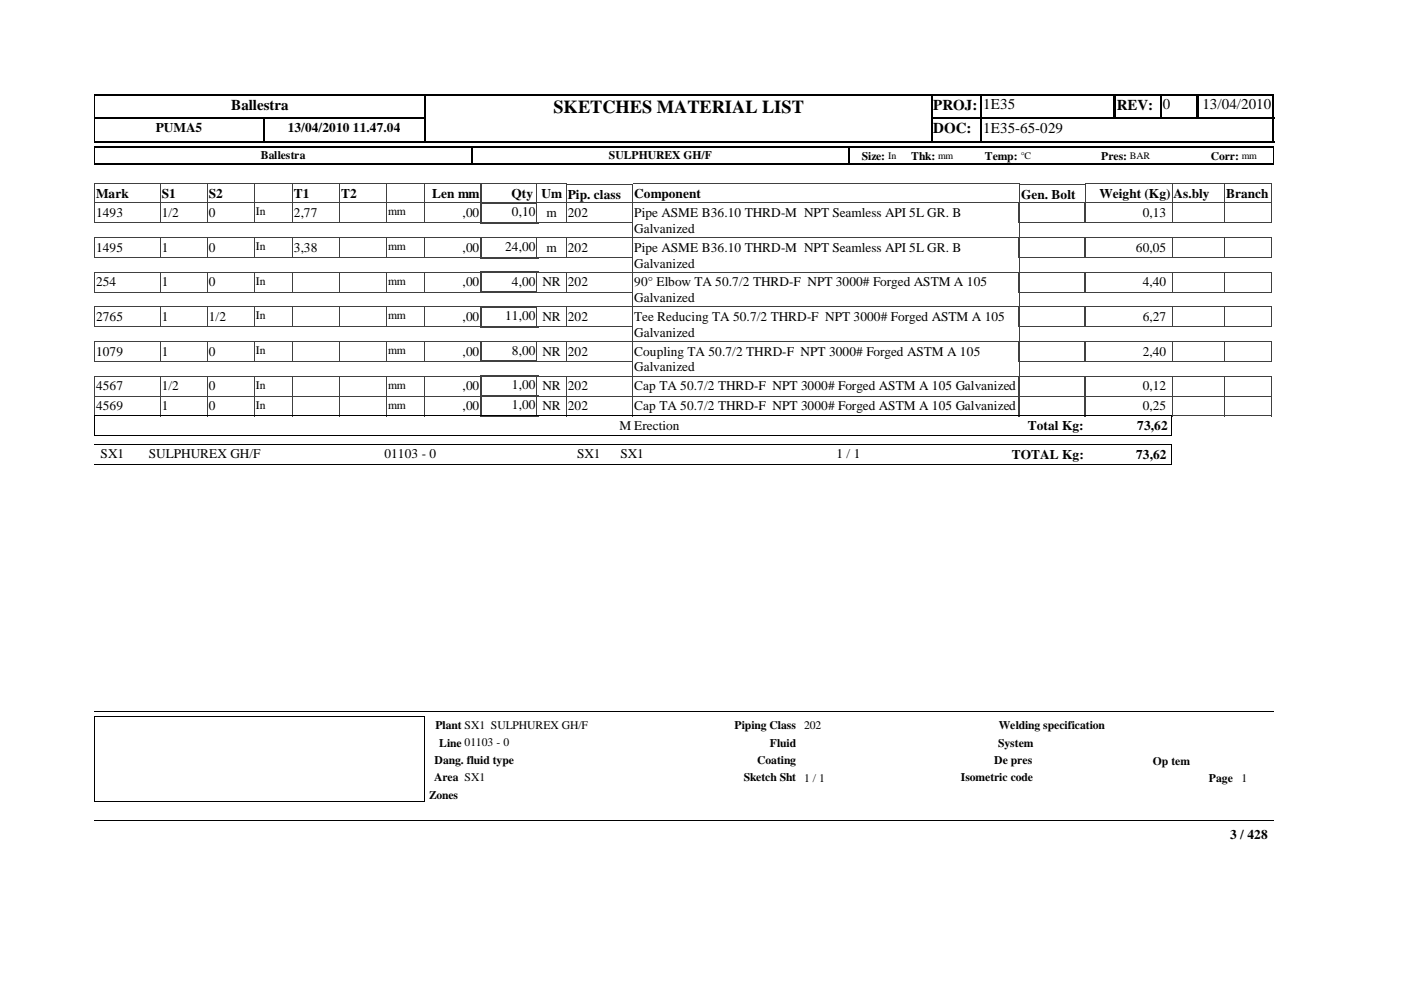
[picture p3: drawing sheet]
<svg xmlns="http://www.w3.org/2000/svg" width="297mm" height="210mm" viewBox="0 0 297 210" stroke-linecap="round" stroke-linejoin="round" font-family="sans-serif">
<defs><g id="words">
<text font-size="3.9" x="117.3" y="23.9">SKETCHES MATERIAL LIST</text>
<g font-size="3.2">
<text x="49" y="23.3">Ballestra</text>
<text x="197.9" y="23.3">PROJ:</text>
<text x="208.4" y="23.2">1E35</text>
<text x="236.8" y="23.3">REV:</text>
<text x="246.5" y="23.2">0</text>
<text x="254.9" y="23.2">13/04/2010</text>
<text x="197.9" y="28.3">DOC:</text>
<text x="208.4" y="28.2">1E35-65-029</text>
</g>
<g font-size="2.8">
<text x="33" y="28">PUMA5</text>
<text x="61" y="28">13/04/2010 11.47.04</text>
<text x="20.4" y="42.1">Mark</text>
<text x="20.4" y="46">1493</text>
<text x="34.3" y="46">1/2</text>
<text x="34.3" y="42.1">S1</text>
<text x="44.3" y="42.1">S2</text>
<text x="44.3" y="46">0</text>
<text x="62.3" y="42.1">T1</text>
<text x="62.3" y="46">2,77</text>
<text x="72.3" y="42.1">T2</text>
<text x="91.6" y="42.1">Len mm</text>
<text x="98.1" y="46">,00</text>
<text x="108.5" y="42.1">Qty</text>
<text x="108.5" y="45.8">0,10</text>
<text x="114.8" y="42.1">Um</text>
<text x="115.9" y="46">m</text>
<text x="120.4" y="42.1">Pip. class</text>
<text x="120.4" y="46">202</text>
<text x="134.5" y="42.1">Component</text>
<text x="134.5" y="46">Pipe ASME B36.10 THRD-M NPT Seamless API 5L GR. B</text>
<text x="216.5" y="42.1">Gen. Bolt</text>
<text x="233.1" y="42.1">Weight (Kg)</text>
<text x="242.3" y="46">0,13</text>
<text x="248.8" y="42.1">As.bly</text>
<text x="260" y="42.1">Branch</text>
<text x="20.4" y="53.4">1495</text>
<text x="34.3" y="53.4">1</text>
<text x="44.3" y="53.4">0</text>
<text x="62.3" y="53.4">3,38</text>
<text x="98.1" y="53.4">,00</text>
<text x="107.1" y="53.2">24,00</text>
<text x="115.9" y="53.4">m</text>
<text x="120.4" y="53.4">202</text>
<text x="134.5" y="49.4">Galvanized</text>
<text x="134.5" y="53.4">Pipe ASME B36.10 THRD-M NPT Seamless API 5L GR. B</text>
<text x="240.8" y="53.4">60,05</text>
<text x="134.5" y="56.7">Galvanized</text>
<text x="20.4" y="60.7">254</text>
<text x="34.3" y="60.7">1</text>
<text x="44.3" y="60.7">0</text>
<text x="98.1" y="60.7">,00</text>
<text x="108.5" y="60.5">4,00</text>
<text x="115" y="60.7">NR</text>
<text x="120.4" y="60.7">202</text>
<text x="134.5" y="60.7">90° Elbow TA 50.7/2 THRD-F NPT 3000# Forged ASTM A 105</text>
<text x="134.5" y="64.1">Galvanized</text>
<text x="242.3" y="60.7">4,40</text>
<text x="20.4" y="68">2765</text>
<text x="34.3" y="68">1</text>
<text x="44.3" y="68">1/2</text>
<text x="98.1" y="68">,00</text>
<text x="107.1" y="67.9">11,00</text>
<text x="115" y="68">NR</text>
<text x="120.4" y="68">202</text>
<text x="134.5" y="68">Tee Reducing TA 50.7/2 THRD-F NPT 3000# Forged ASTM A 105</text>
<text x="134.5" y="71.4">Galvanized</text>
<text x="242.3" y="68">6,27</text>
<text x="20.4" y="75.4">1079</text>
<text x="34.3" y="75.4">1</text>
<text x="44.3" y="75.4">0</text>
<text x="98.1" y="75.4">,00</text>
<text x="108.5" y="75.2">8,00</text>
<text x="115" y="75.4">NR</text>
<text x="120.4" y="75.4">202</text>
<text x="134.5" y="75.4">Coupling TA 50.7/2 THRD-F NPT 3000# Forged ASTM A 105</text>
<text x="242.3" y="75.4">2,40</text>
<text x="20.4" y="82.7">4567</text>
<text x="34.3" y="82.7">1/2</text>
<text x="44.3" y="82.7">0</text>
<text x="98.1" y="82.7">,00</text>
<text x="108.5" y="82.5">1,00</text>
<text x="115" y="82.7">NR</text>
<text x="120.4" y="82.7">202</text>
<text x="134.5" y="78.7">Galvanized</text>
<text x="134.5" y="82.7">Cap TA 50.7/2 THRD-F NPT 3000# Forged ASTM A 105 Galvanized</text>
<text x="242.3" y="82.7">0,12</text>
<text x="20.4" y="87">4569</text>
<text x="34.3" y="87">1</text>
<text x="44.3" y="87">0</text>
<text x="98.1" y="87">,00</text>
<text x="108.5" y="86.8">1,00</text>
<text x="115" y="87">NR</text>
<text x="120.4" y="87">202</text>
<text x="134.5" y="87">Cap TA 50.7/2 THRD-F NPT 3000# Forged ASTM A 105 Galvanized</text>
<text x="242.3" y="87">0,25</text>
<text x="131.3" y="91.2">M Erection</text>
<text x="217.9" y="91.2">Total Kg:</text>
<text x="241.1" y="91.2">73,62</text>
<text x="21.3" y="97.2">SX1</text>
<text x="31.6" y="97.2">SULPHUREX GH/F</text>
<text x="81.5" y="97.2">01103 - 0</text>
<text x="122.3" y="97.2">SX1</text>
<text x="131.5" y="97.2">SX1</text>
<text x="177.3" y="97.2">1 / 1</text>
<text x="214.5" y="97.2">TOTAL Kg:</text>
<text x="240.9" y="97.2">73,62</text>
<text x="260.8" y="177.9">3 / 428</text>
</g>
<g font-size="2.5">
<text x="55.3" y="33.7">Ballestra</text>
<text x="129.1" y="33.7">SULPHUREX GH/F</text>
<text x="182.7" y="33.9">Size:</text>
<text x="193.2" y="33.9">Thk:</text>
<text x="208.8" y="33.9">Temp:</text>
<text x="233.5" y="33.9">Pres:</text>
<text x="256.7" y="33.9">Corr:</text>
<text x="54.3" y="45.7">In</text>
<text x="82.3" y="45.7">mm</text>
<text x="54.3" y="53">In</text>
<text x="82.3" y="53">mm</text>
<text x="54.3" y="60.4">In</text>
<text x="82.3" y="60.4">mm</text>
<text x="54.3" y="67.7">In</text>
<text x="82.3" y="67.7">mm</text>
<text x="54.3" y="75.1">In</text>
<text x="82.3" y="75.1">mm</text>
<text x="54.3" y="82.4">In</text>
<text x="82.3" y="82.4">mm</text>
<text x="54.3" y="86.6">In</text>
<text x="82.3" y="86.6">mm</text>
<text x="92.3" y="154.6">Plant SX1 SULPHUREX GH/F</text>
<text x="155.7" y="154.6">Piping Class 202</text>
<text x="211.7" y="154.6">Welding specification</text>
<text x="93.1" y="158.3">Line 01103 - 0</text>
<text x="163.2" y="158.3">Fluid</text>
<text x="211.6" y="158.3">System</text>
<text x="92" y="165.7">Area SX1</text>
<text x="92.2" y="162">Dang. fluid type</text>
<text x="157.7" y="165.7">Sketch Sht 1 / 1</text>
<text x="160.5" y="162">Coating</text>
<text x="203.7" y="165.7">Isometric code</text>
<text x="210.8" y="162">De pres</text>
<text x="244.4" y="162.2">Op tem</text>
<text x="256.3" y="165.9">Page</text>
<text x="263.2" y="165.9">1</text>
<text x="91" y="169.4">Zones</text>
</g>
<g font-size="2.1">
<text x="188.3" y="33.7">In</text>
<text x="198.9" y="33.7">mm</text>
<text x="216.4" y="33.7">°C</text>
<text x="239.6" y="33.7">BAR</text>
<text x="263.3" y="33.7">mm</text>
</g>
</g></defs>
<g fill="none" stroke="#404040" stroke-width=".21">
<path d="M20 39h70v4h-70zM34 39v4M44 39v4M54 39v4M62 39v4M72 39v4M82 39v4M101.9 39h12.2v4h-12.2M102 39v4M120.1 39.1h14.1M120.1 39.1v3.9h14.1M248.5 39h21.2v4h-21.2"/>
<path d="M248.5 39v4M259.6 39v4M134.2 43h81.9l.1-4h-82v4.1"/>
</g>
<path d="M113.9 39h6.2v4h-6.2z" fill="#fff"/>
<path d="M90 39h12M90 39v4M102 39v4M120.1 39v4M120.1 39h-6.3l.1 4h6.2M216.2 39.1h13.9M216.2 39.1v3.9h13.9M230 39h18.5v4h-18.5zM230.1 39.1v4M90 43h12" fill="none" stroke="#404040" stroke-width=".21"/>
<path d="M20 31.2h250M20 34.8h250M207.8 30h62.4" fill="none" stroke="#000" stroke-width=".3"/>
<g fill="none" stroke="#000" stroke-width=".34">
<path d="M90.2 20v5.2M197.4 20v10.2M208 20v10.2M236.3 20v5.2M246.1 20v5.2M253.8 20v5.2M254 20v5.2M270 20v10.2M20 25.1h70.3M20 25h70.3M55.9 24.9v5.3M100 31.1v3.9"/>
<path d="M180 31.1v3.9M197.2 25.1h73"/>
</g>
<path d="M20.1 20v10.2M20.1 31.1v3.9M269.9 31.1v3.9" fill="none" stroke="#000" stroke-width=".21"/>
<path d="M236.3 20v5.2M90.1 24.9v5.3" fill="none" stroke="#000" stroke-width=".38"/>
<path d="M20 30.1h70.3M20 20.1h70.3M197.2 30.1h10.9M197.2 20.1h73" fill="none" stroke="#000" stroke-width=".25"/>
<path d="M90.3 20.2h107.1v9.7h-107.1z" fill="#fff"/>
<path d="M90 20.1h107.7" fill="none" stroke="#000" stroke-width=".25"/>
<path d="M197.5 20v10.2" fill="none" stroke="#000" stroke-width=".34"/>
<path d="M90 30h107.7" fill="none" stroke="#000" stroke-width=".3"/>
<path d="M90.1 20v10.2" fill="none" stroke="#000" stroke-width=".38"/>
<g fill="none" stroke="#404040" stroke-width=".21">
<path d="M20 43h82M20 43v4.3h82M34 43v4.3M44 43v4.3M54 43v4.3M62 43v4.3M72 43v4.3M82 43v4.3M90 43v4.3M102 43v4.3M120.1 43h96.1M120.1 43v4.3h14.1"/>
<path d="M134.2 43v7.4h81.9v-7.4M230 43h39.7M230.1 43l-.1 4.3h39.7v-4.3M248.5 43v4.3M259.6 43v4.3"/>
</g>
<path d="M101.9 43.1h12.4" fill="none" stroke="#404040" stroke-width=".3"/>
<path d="M102 42.9v4.6M114.1 42.9v4.6" fill="none" stroke="#404040" stroke-width=".34"/>
<path d="M101.9 47.3h12.4" fill="none" stroke="#404040" stroke-width=".38"/>
<path d="M113.9 43h6.2v4.2h-6.2z" fill="#fff"/>
<g fill="none" stroke="#404040" stroke-width=".21">
<path d="M20 50.4h82M20 50.4v4.2h82M34 50.4v4.3M44 50.4v4.3M54 50.4v4.3M62 50.4v4.3M72 50.4v4.3M82 50.4v4.3M90 50.4v4.3M101.9 50.4h12.4M102 50.4v4.3M113.8 43h6.3"/>
<path d="M113.9 43l-.1 4.3h6.3M120.1 50.4h96.1M120.1 43v4.3M120.1 50.4v4.3l14.1-.1M134.2 50.4v7.3h81.9v-7.3M216 43h14M216 43v4.3h14v-4.3M230 50.4h39.7M230.1 50.4l-.1 4.2h39.7v-4.2M248.5 50.4v4.3M259.6 50.4v4.3"/>
</g>
<path d="M101.9 54.6h12.4M102 50.3v4.5M114.1 50.3v4.5" fill="none" stroke="#404040" stroke-width=".34"/>
<path d="M113.9 50.4h6.2v4.2h-6.2z" fill="#fff"/>
<g fill="none" stroke="#404040" stroke-width=".21">
<path d="M34 57.7v4.3M44 57.7v4.3M54 57.7v4.3M62 57.7v4.3M72 57.7v4.3M82 57.7v4.3M90 57.7v4.3M102 57.7v4.3M102 57.7h-82v4.3h82M113.8 50.4h6.3M113.9 50.4l-.1 4.2h6.3M120.1 50.4v4.3"/>
<path d="M134.2 57.7v7.4M216 50.4h14M216 50.4v4.2h14v-4.2M230 57.7h39.7v4.3h-39.7zM248.5 57.7v4.3M259.6 57.7v4.3M134.2 65h82M134.2 62h-14.1v-4.3h96.1l-.1 7.4"/>
</g>
<path d="M101.9 57.8h12.4" fill="none" stroke="#404040" stroke-width=".3"/>
<path d="M102 57.6v4.5M114.1 57.6v4.5" fill="none" stroke="#404040" stroke-width=".34"/>
<path d="M101.9 62h12.4" fill="none" stroke="#404040" stroke-width=".38"/>
<path d="M113.9 57.7h6.2v4.2h-6.2z" fill="#fff"/>
<g fill="none" stroke="#404040" stroke-width=".21">
<path d="M120.1 57.7v4.3M120.1 57.7h-6.3l.1 4.3h6.2M216 57.7h14v4.3h-14zM34 65v4.3M44 65v4.3M54 65v4.3M62 65v4.3M72 65v4.3M82 65v4.3M90 65v4.3M102 65v4.3M102 65h-82v4.3h82"/>
<path d="M134.2 72.4h82M134.2 65v7.4M134.2 69.3h-14.1v-4.3h96.1l-.1 7.4M230 65h39.7v4.3h-39.7zM248.5 65v4.3M259.6 65v4.3"/>
</g>
<path d="M101.9 65.1h12.4" fill="none" stroke="#404040" stroke-width=".3"/>
<path d="M102 64.9v4.6M114.1 64.9v4.6" fill="none" stroke="#404040" stroke-width=".34"/>
<path d="M101.9 69.3h12.4" fill="none" stroke="#404040" stroke-width=".38"/>
<path d="M113.9 65h6.2v4.3h-6.2z" fill="#fff"/>
<g fill="none" stroke="#404040" stroke-width=".21">
<path d="M34 72.4v4.3M44 72.4v4.3M54 72.4v4.3M62 72.4v4.3M72 72.4v4.3M82 72.4v4.3M90 72.4v4.3M101.9 72.5h12.4M102 72.4v4.3M102 72.4h-82v4.3l82-.1M120.1 65v4.3M120.1 65h-6.3l.1 4.3h6.2"/>
<path d="M134.2 79.7h82M134.2 72.4v7.4M134.2 76.6l-14.1 .1v-4.3h96.1l-.1 7.4M216 65h14v4.3h-14zM230 72.4h39.7v4.3l-39.7-.1zM248.5 72.4v4.3M259.6 72.4v4.3"/>
</g>
<path d="M101.9 76.6h12.4M102 72.3v4.5M114.1 72.3v4.5" fill="none" stroke="#404040" stroke-width=".34"/>
<path d="M113.9 72.4h6.2v4.2h-6.2z" fill="#fff"/>
<g fill="none" stroke="#404040" stroke-width=".21">
<path d="M34 79.7v4.3M44 79.7v4.3M54 79.7v4.3M62 79.7v4.3M72 79.7v4.3M82 79.7v4.3M90 79.7v4.3M102 79.7v4.3M102 79.7h-82v4.3M120.1 72.4v4.3M120.1 72.4h-6.3l.1 4.3 6.2-.1M134.2 79.7v4.3"/>
<path d="M216 72.4h14v4.3l-14-.1zM248.5 79.7v4.3M259.6 79.7v4.3M20 84h82M120.1 84h96.1M120.1 84v-4.3h96.1l-.1 4.3M230 84h39.7M230.1 84l-.1-4.3h39.7v4.3"/>
</g>
<path d="M101.9 79.8h12.4" fill="none" stroke="#404040" stroke-width=".3"/>
<path d="M102 79.6v4.4M114.1 79.6v4.4" fill="none" stroke="#404040" stroke-width=".34"/>
<path d="M101.9 83.9h12.4" fill="none" stroke="#404040" stroke-width=".25"/>
<path d="M113.9 79.7h6.2v4.2h-6.2z" fill="#fff"/>
<g fill="none" stroke="#404040" stroke-width=".21">
<path d="M120.1 79.7v8.5h96.1l-.1-4.3M120.1 79.7h-6.3l.1 4.3M34 83.9v4.3M44 83.9v4.3M54 83.9v4.3M62 83.9v4.3M72 83.9v4.3M82 83.9v4.3M90 83.9v4.3M102 83.9v4.3M102 84h-82v4.2h82M134.2 83.9v4.3"/>
<path d="M216 84v-4.3h14v4.3M230.1 83.9l-.1 4.3h39.7v-4.2h-155.9M248.5 83.9v4.3M259.6 83.9v4.3"/>
</g>
<path d="M101.9 84h12.4" fill="none" stroke="#404040" stroke-width=".3"/>
<path d="M102 83.9v4.4M114.1 83.9v4.4" fill="none" stroke="#404040" stroke-width=".34"/>
<path d="M101.9 88.1h12.4" fill="none" stroke="#404040" stroke-width=".25"/>
<path d="M113.9 83.9h6.2v4.3h-6.2z" fill="#fff"/>
<path d="M120.1 83.9v4.3M120.1 84h-6.3l.1 4.2h6.2M216 84h14v4.2h-14z" fill="none" stroke="#404040" stroke-width=".21"/>
<path d="M248.3 88.2v4.3M248.4 88.2h-228.4v4.3l228.4-.1" fill="none" stroke="#000" stroke-width=".21"/>
<path d="M189 94.2h23.8v4.2h-23.8z" fill="#fff"/>
<path d="M20 94.2h228.4M20 98.4h228.4M248.3 94.2v4.3M20 150.9h250M20 173.9h250" fill="none" stroke="#000" stroke-width=".21"/>
<path d="M20.1 151.9h69.9v17.9h-69.9z" fill="#fff"/>
<path d="M90.1 151.8v18.1M90.1 151.9h-70.1v18h70.1" fill="none" stroke="#000" stroke-width=".21"/>
<use href="#words"/>
</svg>
